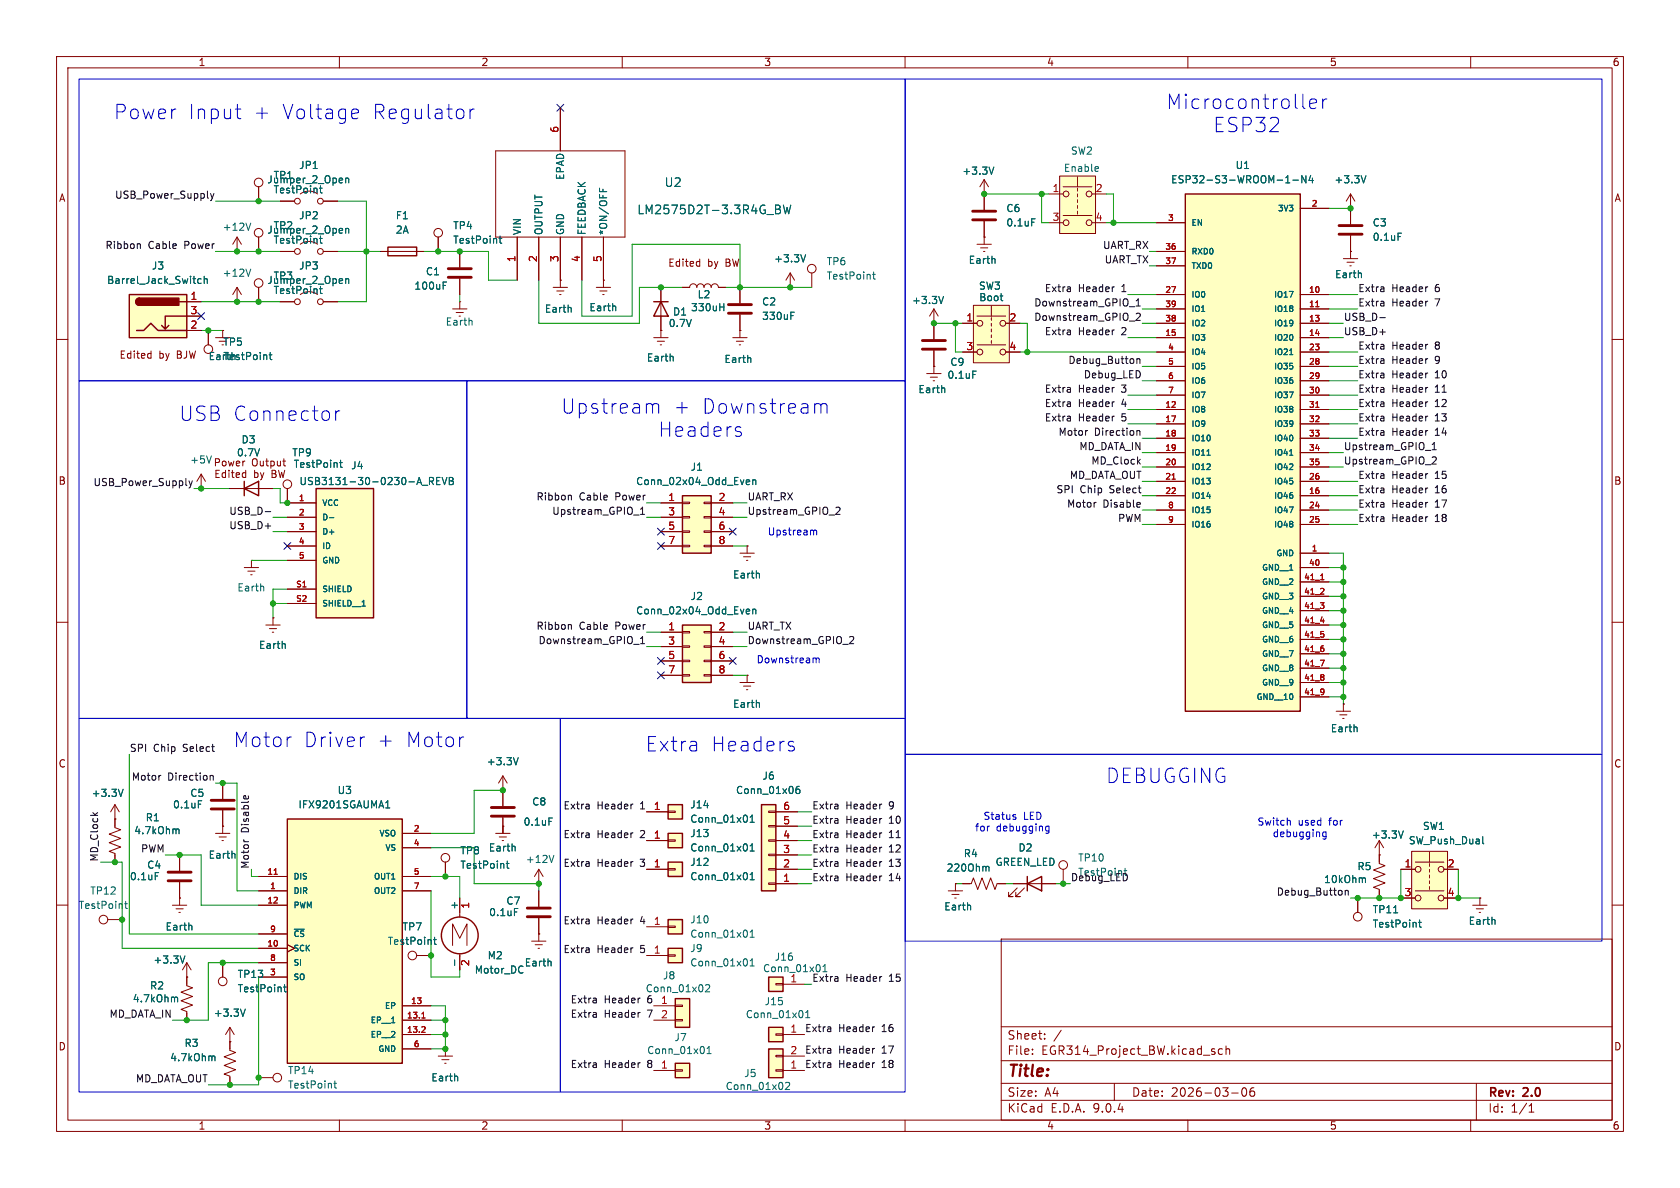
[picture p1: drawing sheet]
<svg xmlns="http://www.w3.org/2000/svg" width="297mm" height="210mm" viewBox="0 0 297 210" stroke-linecap="round" stroke-linejoin="round" font-family="sans-serif">
<defs><g id="words">
<g font-size="3.5" fill="#0000c2">
<text x="20.1" y="21.3">Power</text>
<text x="33.2" y="21.3">Input</text>
<text x="44.7" y="21.3">+</text>
<text x="49.7" y="21.3">Voltage</text>
<text x="65.6" y="21.3">Regulator</text>
<text x="206.2" y="19.5">Microcontroller</text>
<text x="214.4" y="23.6">ESP32</text>
<text x="31.7" y="74.7">USB Connector</text>
<text x="99.2" y="73.4">Upstream</text>
<text x="116.4" y="77.5">Headers</text>
<text x="119" y="73.4">+</text>
<text x="124" y="73.4">Downstream</text>
<text x="41.2" y="132.3">Motor</text>
<text x="53.7" y="132.3">Driver</text>
<text x="66.5" y="132.3">+</text>
<text x="71.6" y="132.3">Motor</text>
<text x="114.1" y="133.1">Extra</text>
<text x="125.7" y="133.1">Headers</text>
<text x="195.5" y="138.7">DEBUGGING</text>
</g>
<text font-size="2.8" fill="#840000" x="178" y="190.9">Title:</text>
<g font-size="2.1" fill="#006464">
<text x="117.4" y="33.2">U2</text>
<text x="112.6" y="38.1">LM2575D2T-3.3R4G_BW</text>
</g>
<g font-size="2.1" fill="#840000">
<text x="178" y="184">Sheet:</text>
<text x="178" y="186.7">File:</text>
<text x="184.1" y="186.7">EGR314_Project_BW.kicad_sch</text>
<text x="178" y="196.9">KiCad</text>
<text x="178" y="194.1">Size:</text>
<text x="184.7" y="194.1">A4</text>
<text x="185.7" y="196.9">E.D.A.</text>
<text x="193.3" y="196.9">9.0.4</text>
<text x="200" y="194.1">Date:</text>
<text x="207" y="194.1">2026-03-06</text>
<text x="263" y="194.3">Rev:</text>
<text x="263" y="196.9">Id:</text>
<text x="267.1" y="196.9">1/1</text>
<text x="269.4" y="194.3">2.0</text>
</g>
<g font-size="1.8" fill="#840000">
<text x="35" y="11.9">1</text>
<text x="85" y="11.9">2</text>
<text x="135" y="11.9">3</text>
<text x="185" y="11.9">4</text>
<text x="235" y="11.9">5</text>
<text x="285" y="11.9">6</text>
<text x="10.3" y="35.9">A</text>
<text x="285.3" y="35.9">A</text>
<text x="118" y="47.3">Edited</text>
<text x="125.1" y="47.3">by</text>
<text x="128.4" y="47.3">BW</text>
<text x="21" y="63.6">Edited</text>
<text x="28.1" y="63.6">by</text>
<text x="31.4" y="63.6">BJW</text>
<text x="10.3" y="85.9">B</text>
<text x="285.3" y="85.9">B</text>
<text x="10.3" y="135.9">C</text>
<text x="285.3" y="135.9">C</text>
<text x="10.3" y="185.9">D</text>
<text x="285.3" y="185.9">D</text>
<text x="35" y="199.9">1</text>
<text x="85" y="199.9">2</text>
<text x="135" y="199.9">3</text>
<text x="185" y="199.9">4</text>
<text x="235" y="199.9">5</text>
<text x="285" y="199.9">6</text>
</g>
<g font-size="1.8" fill="#a90000">
<text x="98.8" y="23.6" transform="rotate(-90 98.8 23.6)">6</text>
<text x="186" y="34">1</text>
<text x="193.6" y="34">2</text>
<text x="186" y="39.1">3</text>
<text x="193.6" y="39.1">4</text>
<text x="91.2" y="46.4" transform="rotate(-90 91.2 46.4)">1</text>
<text x="95" y="46.4" transform="rotate(-90 95 46.4)">2</text>
<text x="98.8" y="46.4" transform="rotate(-90 98.8 46.4)">3</text>
<text x="102.6" y="46.4" transform="rotate(-90 102.6 46.4)">4</text>
<text x="106.4" y="46.4" transform="rotate(-90 106.4 46.4)">5</text>
<text x="33.6" y="53.1">1</text>
<text x="33.6" y="55.6">3</text>
<text x="33.6" y="58.2">2</text>
<text x="170.7" y="56.9">1</text>
<text x="178.4" y="56.9">2</text>
<text x="170.7" y="62">3</text>
<text x="178.4" y="62">4</text>
<text x="118" y="88.6">1</text>
<text x="126.9" y="88.6">2</text>
<text x="118" y="91.2">3</text>
<text x="118" y="93.7">5</text>
<text x="126.9" y="91.2">4</text>
<text x="126.9" y="93.7">6</text>
<text x="118" y="96.3">7</text>
<text x="126.9" y="96.3">8</text>
<text x="118" y="111.5">1</text>
<text x="126.9" y="111.5">2</text>
<text x="118" y="114">3</text>
<text x="118" y="116.6">5</text>
<text x="118" y="119.1">7</text>
<text x="126.9" y="114">4</text>
<text x="126.9" y="116.6">6</text>
<text x="126.9" y="119.1">8</text>
<text x="115.5" y="143.3">1</text>
<text x="138.4" y="143.3">6</text>
<text x="115.5" y="148.3">1</text>
<text x="138.4" y="148.3">4</text>
<text x="138.4" y="145.8">5</text>
<text x="115.5" y="153.4">1</text>
<text x="138.4" y="156">1</text>
<text x="138.4" y="153.4">2</text>
<text x="138.4" y="150.9">3</text>
<text x="248.2" y="153.4">1</text>
<text x="255.8" y="153.4">2</text>
<text x="83.3" y="160.7" transform="rotate(-90 83.3 160.7)">1</text>
<text x="248.2" y="158.5">3</text>
<text x="255.8" y="158.5">4</text>
<text x="115.5" y="163.6">1</text>
<text x="83.3" y="170.9" transform="rotate(-90 83.3 170.9)">2</text>
<text x="115.5" y="168.7">1</text>
<text x="116.8" y="177.5">1</text>
<text x="116.8" y="180.1">2</text>
<text x="139.6" y="182.6">1</text>
<text x="116.8" y="189">1</text>
<text x="139.6" y="189">1</text>
<text x="139.6" y="186.4">2</text>
</g>
<g font-size="1.8" fill="#006464">
<text x="189.2" y="27.5">SW2</text>
<text x="47.2" y="32.6">Jumper_2_Open</text>
<text x="48.3" y="31.9">TP1</text>
<text x="48.3" y="34.4">TestPoint</text>
<text x="52.8" y="30.1">JP1</text>
<text x="99.9" y="31.9" transform="rotate(-90 99.9 31.9)">EPAD</text>
<text x="170" y="31.1">+3.3V</text>
<text x="188" y="30.6">Enable</text>
<text x="206.9" y="32.6">ESP32-S3-WROOM-1-N4</text>
<text x="218.3" y="30.1">U1</text>
<text x="235.8" y="32.6">+3.3V</text>
<text x="39.3" y="41">+12V</text>
<text x="47.2" y="41.5">Jumper_2_Open</text>
<text x="48.3" y="40.7">TP2</text>
<text x="52.8" y="39">JP2</text>
<text x="69.9" y="39">F1</text>
<text x="69.9" y="41.5">2A</text>
<text x="80" y="40.7">TP4</text>
<text x="92.3" y="41.7" transform="rotate(-90 92.3 41.7)">VIN</text>
<text x="96.1" y="41.7" transform="rotate(-90 96.1 41.7)">OUTPUT</text>
<text x="99.9" y="41.7" transform="rotate(-90 99.9 41.7)">GND</text>
<text x="103.7" y="41.7" transform="rotate(-90 103.7 41.7)">FEEDBACK</text>
<text x="107.5" y="41.7" transform="rotate(-90 107.5 41.7)">*ON/OFF</text>
<text x="177.8" y="37.7">C6</text>
<text x="177.8" y="40.2">0.1uF</text>
<text x="242.6" y="40.2">C3</text>
<text x="26.7" y="47.9">J3</text>
<text x="48.3" y="43.3">TestPoint</text>
<text x="52.8" y="47.9">JP3</text>
<text x="80" y="43.3">TestPoint</text>
<text x="136.8" y="46.6">+3.3V</text>
<text x="146.1" y="47.1">TP6</text>
<text x="171.2" y="46.8">Earth</text>
<text x="242.6" y="42.8">0.1uF</text>
<text x="18.8" y="50.4">Barrel_Jack_Switch</text>
<text x="39.3" y="49.1">+12V</text>
<text x="47.2" y="50.4">Jumper_2_Open</text>
<text x="48.3" y="49.6">TP3</text>
<text x="48.3" y="52.2">TestPoint</text>
<text x="73.2" y="51.4">100uF</text>
<text x="75.2" y="48.9">C1</text>
<text x="123.2" y="52.9">L2</text>
<text x="146.1" y="49.6">TestPoint</text>
<text x="161.1" y="53.9">+3.3V</text>
<text x="173" y="51.4">SW3</text>
<text x="173" y="53.4">Boot</text>
<text x="235.9" y="49.4">Earth</text>
<text x="78.7" y="57.8">Earth</text>
<text x="96.2" y="55.5">Earth</text>
<text x="104.1" y="55.2">Earth</text>
<text x="118.1" y="58">0.7V</text>
<text x="118.9" y="56">D1</text>
<text x="122.1" y="55.2">330uH</text>
<text x="134.6" y="54.2">C2</text>
<text x="134.6" y="56.7">330uF</text>
<text x="36.8" y="63.9">Earth</text>
<text x="39.4" y="61.3">TP5</text>
<text x="39.4" y="63.9">TestPoint</text>
<text x="114.3" y="64.1">Earth</text>
<text x="128" y="64.4">Earth</text>
<text x="167.9" y="64.9">C9</text>
<text x="162.3" y="69.7">Earth</text>
<text x="167.4" y="67.2">0.1uF</text>
<text x="33.5" y="82.1">+5V</text>
<text x="41.8" y="80.9">0.7V</text>
<text x="42.6" y="78.6">D3</text>
<text x="51.6" y="80.9">TP9</text>
<text x="51.8" y="82.9">TestPoint</text>
<text x="52" y="83.7">by</text>
<text x="55.3" y="83.7">BW</text>
<text x="62" y="83.2">J4</text>
<text x="122" y="83.4">J1</text>
<text x="52.8" y="86">USB3131-30-0230-A_REVB</text>
<text x="112.4" y="86">Conn_02x04_Odd_Even</text>
<text x="41.9" y="104.7">Earth</text>
<text x="122" y="106.3">J2</text>
<text x="129.5" y="102.5">Earth</text>
<text x="112.4" y="108.8">Conn_02x04_Odd_Even</text>
<text x="45.7" y="114.9">Earth</text>
<text x="129.5" y="125.3">Earth</text>
<text x="235.2" y="129.6">Earth</text>
<text x="86" y="135.5">+3.3V</text>
<text x="16.1" y="141.1">+3.3V</text>
<text x="30.5" y="143.1">0.1uF</text>
<text x="33.5" y="141.1">C5</text>
<text x="52.7" y="143.1">IFX9201SGAUMA1</text>
<text x="59.6" y="140.6">U3</text>
<text x="94" y="142.6">C8</text>
<text x="121.9" y="143.1">J14</text>
<text x="130" y="140.6">Conn_01x06</text>
<text x="134.7" y="138">J6</text>
<text x="23.6" y="147.7">4.7kOhm</text>
<text x="25.7" y="145.4">R1</text>
<text x="92.5" y="146.2">0.1uF</text>
<text x="121.9" y="145.6">Conn_01x01</text>
<text x="121.9" y="148.2">J13</text>
<text x="242.4" y="148.4">+3.3V</text>
<text x="249" y="149.5">SW_Push_Dual</text>
<text x="251.5" y="146.9">SW1</text>
<text x="22.9" y="155.8">0.1uF</text>
<text x="25.9" y="153.8">C4</text>
<text x="36.8" y="152">Earth</text>
<text x="81.3" y="151.2">TP8</text>
<text x="81.3" y="153.8">TestPoint</text>
<text x="86.3" y="150.7">Earth</text>
<text x="92.9" y="152.8">+12V</text>
<text x="121.9" y="150.7">Conn_01x01</text>
<text x="121.9" y="155.8">Conn_01x01</text>
<text x="121.9" y="153.3">J12</text>
<text x="167.2" y="154.3">220Ohm</text>
<text x="170.3" y="151.7">R4</text>
<text x="175.9" y="153.3">GREEN_LED</text>
<text x="180" y="150.7">D2</text>
<text x="190.5" y="152.5">TP10</text>
<text x="239.9" y="154">R5</text>
<text x="13.8" y="160.9">TestPoint</text>
<text x="15.9" y="158.3">TP12</text>
<text x="81" y="160.9" transform="rotate(-90 81 160.9)">+</text>
<text x="89.4" y="160.1">C7</text>
<text x="166.8" y="161.1">Earth</text>
<text x="234" y="156.3">10kOhm</text>
<text x="242.6" y="161.6">TP11</text>
<text x="29.2" y="164.7">Earth</text>
<text x="68.4" y="167.2">TestPoint</text>
<text x="71.1" y="164.7">TP7</text>
<text x="86.4" y="162.2">0.1uF</text>
<text x="121.9" y="166">Conn_01x01</text>
<text x="121.9" y="163.4">J10</text>
<text x="242.6" y="164.2">TestPoint</text>
<text x="259.5" y="163.7">Earth</text>
<text x="27" y="170.5">+3.3V</text>
<text x="41.9" y="173.1">TP13</text>
<text x="83.8" y="172.3">Motor_DC</text>
<text x="86.1" y="169.8">M2</text>
<text x="92.7" y="171">Earth</text>
<text x="117.1" y="173.3">J8</text>
<text x="121.9" y="168.5">J9</text>
<text x="121.9" y="171">Conn_01x01</text>
<text x="134.8" y="172.1">Conn_01x01</text>
<text x="136.9" y="170">J16</text>
<text x="139.6" y="173.7">1</text>
<text x="23.4" y="177.4">4.7kOhm</text>
<text x="26.4" y="175.1">R2</text>
<text x="37.7" y="179.9">+3.3V</text>
<text x="41.9" y="175.6">TestPoint</text>
<text x="114.1" y="175.6">Conn_01x02</text>
<text x="135.1" y="177.9">J15</text>
<text x="32.5" y="185.3">R3</text>
<text x="119.1" y="184.3">J7</text>
<text x="131.7" y="180.2">Conn_01x01</text>
<text x="30" y="187.8">4.7kOhm</text>
<text x="50.8" y="190.1">TP14</text>
<text x="76.2" y="191.4">Earth</text>
<text x="114.3" y="186.5">Conn_01x01</text>
<text x="131.5" y="190.6">J5</text>
<text x="50.8" y="192.6">TestPoint</text>
<text x="128.2" y="192.9">Conn_01x02</text>
</g>
<g font-size="1.8" fill="#0f0f0f">
<text x="20.2" y="35.2">USB_Power_Supply</text>
<text x="18.5" y="44.1">Ribbon</text>
<text x="26.2" y="44.1">Cable</text>
<text x="32.7" y="44.1">Power</text>
<text x="194.9" y="44.1">UART_RX</text>
<text x="195.2" y="46.6">UART_TX</text>
<text x="184.6" y="51.7">Extra</text>
<text x="190.6" y="51.7">Header</text>
<text x="198.4" y="51.7">1</text>
<text x="240" y="51.7">Extra</text>
<text x="246" y="51.7">Header</text>
<text x="253.8" y="51.7">6</text>
<text x="182.7" y="56.8">Downstream_GPIO_2</text>
<text x="182.7" y="54.3">Downstream_GPIO_1</text>
<text x="184.6" y="59.3">Extra</text>
<text x="190.6" y="59.3">Header</text>
<text x="198.4" y="59.3">2</text>
<text x="237.5" y="56.8">USB_D-</text>
<text x="237.5" y="59.3">USB_D+</text>
<text x="240" y="54.3">Extra</text>
<text x="246" y="54.3">Header</text>
<text x="253.8" y="54.3">7</text>
<text x="188.8" y="64.4">Debug_Button</text>
<text x="240" y="61.9">Extra</text>
<text x="240" y="64.4">Extra</text>
<text x="246" y="61.9">Header</text>
<text x="246" y="64.4">Header</text>
<text x="253.8" y="61.9">8</text>
<text x="253.8" y="64.4">9</text>
<text x="184.6" y="69.5">Extra</text>
<text x="190.6" y="69.5">Header</text>
<text x="191.5" y="67">Debug_LED</text>
<text x="198.4" y="69.5">3</text>
<text x="240" y="69.5">Extra</text>
<text x="240" y="67">Extra</text>
<text x="246" y="69.5">Header</text>
<text x="246" y="67">Header</text>
<text x="253.8" y="69.5">11</text>
<text x="253.8" y="67">10</text>
<text x="184.6" y="72">Extra</text>
<text x="184.6" y="74.6">Extra</text>
<text x="187" y="77.1">Motor</text>
<text x="190.6" y="72">Header</text>
<text x="190.6" y="74.6">Header</text>
<text x="193.5" y="77.1">Direction</text>
<text x="198.4" y="72">4</text>
<text x="198.4" y="74.6">5</text>
<text x="240" y="74.6">Extra</text>
<text x="240" y="72">Extra</text>
<text x="240" y="77.1">Extra</text>
<text x="246" y="74.6">Header</text>
<text x="246" y="72">Header</text>
<text x="246" y="77.1">Header</text>
<text x="253.8" y="74.6">13</text>
<text x="253.8" y="72">12</text>
<text x="253.8" y="77.1">14</text>
<text x="190.7" y="79.7">MD_DATA_IN</text>
<text x="192.8" y="82.2">MD_Clock</text>
<text x="237.5" y="82.2">Upstream_GPIO_2</text>
<text x="237.5" y="79.7">Upstream_GPIO_1</text>
<text x="16.4" y="86">USB_Power_Supply</text>
<text x="94.7" y="88.6">Ribbon</text>
<text x="102.4" y="88.6">Cable</text>
<text x="108.9" y="88.6">Power</text>
<text x="132.1" y="88.6">UART_RX</text>
<text x="186.7" y="87.3">SPI</text>
<text x="188.5" y="89.8">Motor</text>
<text x="189" y="84.7">MD_DATA_OUT</text>
<text x="190.9" y="87.3">Chip</text>
<text x="195" y="89.8">Disable</text>
<text x="196.3" y="87.3">Select</text>
<text x="240" y="89.8">Extra</text>
<text x="240" y="87.3">Extra</text>
<text x="240" y="84.7">Extra</text>
<text x="246" y="89.8">Header</text>
<text x="246" y="87.3">Header</text>
<text x="246" y="84.7">Header</text>
<text x="253.8" y="89.8">17</text>
<text x="253.8" y="87.3">16</text>
<text x="253.8" y="84.7">15</text>
<text x="40.4" y="93.6">USB_D+</text>
<text x="40.4" y="91.1">USB_D-</text>
<text x="97.5" y="91.1">Upstream_GPIO_1</text>
<text x="132.1" y="91.1">Upstream_GPIO_2</text>
<text x="197.6" y="92.4">PWM</text>
<text x="240" y="92.4">Extra</text>
<text x="246" y="92.4">Header</text>
<text x="253.8" y="92.4">18</text>
<text x="94.7" y="111.4">Ribbon</text>
<text x="95.1" y="114">Downstream_GPIO_1</text>
<text x="102.4" y="111.4">Cable</text>
<text x="108.9" y="111.4">Power</text>
<text x="132.1" y="111.4">UART_TX</text>
<text x="132.1" y="114">Downstream_GPIO_2</text>
<text x="22.9" y="133">SPI</text>
<text x="27.1" y="133">Chip</text>
<text x="32.5" y="133">Select</text>
<text x="23.2" y="138.1">Motor</text>
<text x="29.6" y="138.1">Direction</text>
<text x="99.5" y="143.2">Extra</text>
<text x="105.5" y="143.2">Header</text>
<text x="113.3" y="143.2">1</text>
<text x="143.5" y="143.2">Extra</text>
<text x="149.5" y="143.2">Header</text>
<text x="157.3" y="143.2">9</text>
<text x="44.1" y="147.2" transform="rotate(-90 44.1 147.2)">Disable</text>
<text x="99.5" y="148.2">Extra</text>
<text x="105.5" y="148.2">Header</text>
<text x="113.3" y="148.2">2</text>
<text x="143.5" y="145.7">Extra</text>
<text x="143.5" y="148.2">Extra</text>
<text x="149.5" y="145.7">Header</text>
<text x="149.5" y="148.2">Header</text>
<text x="157.3" y="145.7">10</text>
<text x="157.3" y="148.2">11</text>
<text x="17.4" y="152.4" transform="rotate(-90 17.4 152.4)">MD_Clock</text>
<text x="24.8" y="150.8">PWM</text>
<text x="44.1" y="153.7" transform="rotate(-90 44.1 153.7)">Motor</text>
<text x="99.5" y="153.3">Extra</text>
<text x="105.5" y="153.3">Header</text>
<text x="113.3" y="153.3">3</text>
<text x="143.5" y="150.8">Extra</text>
<text x="143.5" y="153.3">Extra</text>
<text x="143.5" y="155.9">Extra</text>
<text x="149.5" y="150.8">Header</text>
<text x="149.5" y="153.3">Header</text>
<text x="149.5" y="155.9">Header</text>
<text x="157.3" y="150.8">12</text>
<text x="157.3" y="153.3">13</text>
<text x="157.3" y="155.9">14</text>
<text x="189.2" y="155.9">Debug_LED</text>
<text x="190.5" y="155">TestPoint</text>
<text x="225.6" y="158.4">Debug_Button</text>
<text x="99.5" y="163.5">Extra</text>
<text x="105.5" y="163.5">Header</text>
<text x="113.3" y="163.5">4</text>
<text x="99.5" y="168.6">Extra</text>
<text x="105.5" y="168.6">Header</text>
<text x="113.3" y="168.6">5</text>
<text x="143.5" y="173.6">Extra</text>
<text x="149.5" y="173.6">Header</text>
<text x="157.3" y="173.6">15</text>
<text x="19.3" y="180">MD_DATA_IN</text>
<text x="100.8" y="180">Extra</text>
<text x="100.8" y="177.5">Extra</text>
<text x="106.8" y="180">Header</text>
<text x="106.8" y="177.5">Header</text>
<text x="114.6" y="180">7</text>
<text x="114.6" y="177.5">6</text>
<text x="142.2" y="182.5">Extra</text>
<text x="148.2" y="182.5">Header</text>
<text x="156" y="182.5">16</text>
<text x="23.9" y="191.4">MD_DATA_OUT</text>
<text x="100.8" y="188.9">Extra</text>
<text x="106.8" y="188.9">Header</text>
<text x="114.6" y="188.9">8</text>
<text x="142.2" y="188.9">Extra</text>
<text x="142.2" y="186.3">Extra</text>
<text x="148.2" y="188.9">Header</text>
<text x="148.2" y="186.3">Header</text>
<text x="156" y="188.9">18</text>
<text x="156" y="186.3">17</text>
</g>
<g font-size="1.8" fill="#0000c2">
<text x="135.6" y="94.8">Upstream</text>
<text x="133.7" y="117.5">Downstream</text>
<text x="172.3" y="147.2">for</text>
<text x="173.8" y="145.1">Status</text>
<text x="176.1" y="147.2">debugging</text>
<text x="180.9" y="145.1">LED</text>
<text x="222.2" y="146.1">Switch</text>
<text x="224.9" y="148.2">debugging</text>
<text x="229.5" y="146.1">used</text>
<text x="235.1" y="146.1">for</text>
</g>
<g font-size="1.4" fill="#a90000">
<text x="206.4" y="39.1">3</text>
<text x="231.8" y="36.6">2</text>
<text x="205.9" y="44.2">36</text>
<text x="205.9" y="46.7">37</text>
<text x="205.9" y="51.8">27</text>
<text x="231.3" y="51.8">10</text>
<text x="205.9" y="54.4">39</text>
<text x="205.9" y="56.9">38</text>
<text x="205.9" y="59.4">15</text>
<text x="231.3" y="54.4">11</text>
<text x="231.3" y="56.9">13</text>
<text x="231.3" y="59.4">14</text>
<text x="206.4" y="62">4</text>
<text x="206.4" y="64.5">5</text>
<text x="231.3" y="62">23</text>
<text x="231.3" y="64.5">28</text>
<text x="206.4" y="67.1">6</text>
<text x="206.4" y="69.6">7</text>
<text x="231.3" y="67.1">29</text>
<text x="231.3" y="69.6">30</text>
<text x="205.9" y="72.1">12</text>
<text x="205.9" y="74.7">17</text>
<text x="205.9" y="77.2">18</text>
<text x="231.3" y="72.1">31</text>
<text x="231.3" y="74.7">32</text>
<text x="231.3" y="77.2">33</text>
<text x="205.9" y="79.8">19</text>
<text x="205.9" y="82.3">20</text>
<text x="231.3" y="79.8">34</text>
<text x="231.3" y="82.3">35</text>
<text x="52.7" y="88.6">1</text>
<text x="205.9" y="84.8">21</text>
<text x="205.9" y="87.4">22</text>
<text x="206.4" y="89.9">8</text>
<text x="231.3" y="84.8">26</text>
<text x="231.3" y="87.4">16</text>
<text x="231.3" y="89.9">24</text>
<text x="52.7" y="91.2">2</text>
<text x="52.7" y="93.7">3</text>
<text x="206.4" y="92.5">9</text>
<text x="231.3" y="92.5">25</text>
<text x="52.7" y="96.3">4</text>
<text x="52.7" y="98.8">5</text>
<text x="231.3" y="100.1">40</text>
<text x="231.8" y="97.5">1</text>
<text x="52.2" y="103.9">S1</text>
<text x="52.2" y="106.4">S2</text>
<text x="230.4" y="102.6">41_1</text>
<text x="230.4" y="105.2">41_2</text>
<text x="230.4" y="107.7">41_3</text>
<text x="230.4" y="110.2">41_4</text>
<text x="230.4" y="112.8">41_5</text>
<text x="230.4" y="115.3">41_6</text>
<text x="230.4" y="117.9">41_7</text>
<text x="230.4" y="120.4">41_8</text>
<text x="230.4" y="122.9">41_9</text>
<text x="73" y="147.1">2</text>
<text x="73" y="149.6">4</text>
<text x="47.2" y="154.7">11</text>
<text x="73" y="154.7">5</text>
<text x="47.2" y="159.8">12</text>
<text x="47.6" y="157.2">1</text>
<text x="73" y="157.2">7</text>
<text x="47.2" y="167.4">10</text>
<text x="47.6" y="164.8">9</text>
<text x="47.6" y="169.9">8</text>
<text x="47.6" y="172.5">3</text>
<text x="72.6" y="177.5">13</text>
<text x="71.8" y="180.1">13.1</text>
<text x="71.8" y="182.6">13.2</text>
<text x="73" y="185.2">6</text>
</g>
<g font-size="1.4" fill="#006464">
<text x="210.6" y="40.1">EN</text>
<text x="225.8" y="37.6">3V3</text>
<text x="210.6" y="45.2">RXD0</text>
<text x="210.6" y="47.7">TXD0</text>
<text x="210.6" y="52.8">IO0</text>
<text x="225.1" y="52.8">IO17</text>
<text x="210.6" y="55.3">IO1</text>
<text x="210.6" y="57.9">IO2</text>
<text x="225.1" y="55.3">IO18</text>
<text x="225.1" y="57.9">IO19</text>
<text x="210.6" y="60.4">IO3</text>
<text x="210.6" y="63">IO4</text>
<text x="210.6" y="65.5">IO5</text>
<text x="225.1" y="60.4">IO20</text>
<text x="225.1" y="63">IO21</text>
<text x="225.1" y="65.5">IO35</text>
<text x="210.6" y="68">IO6</text>
<text x="210.6" y="70.6">IO7</text>
<text x="225.1" y="68">IO36</text>
<text x="225.1" y="70.6">IO37</text>
<text x="210.6" y="73.1">IO8</text>
<text x="210.6" y="75.7">IO9</text>
<text x="225.1" y="73.1">IO38</text>
<text x="225.1" y="75.7">IO39</text>
<text x="210.6" y="78.2">IO10</text>
<text x="210.6" y="80.7">IO11</text>
<text x="210.6" y="83.3">IO12</text>
<text x="225.1" y="78.2">IO40</text>
<text x="225.1" y="80.7">IO41</text>
<text x="225.1" y="83.3">IO42</text>
<text x="56.9" y="89.6">VCC</text>
<text x="210.6" y="85.8">IO13</text>
<text x="210.6" y="88.4">IO14</text>
<text x="225.1" y="85.8">IO45</text>
<text x="225.1" y="88.4">IO46</text>
<text x="56.9" y="92.2">D-</text>
<text x="56.9" y="94.7">D+</text>
<text x="210.6" y="90.9">IO15</text>
<text x="210.6" y="93.4">IO16</text>
<text x="225.1" y="90.9">IO47</text>
<text x="225.1" y="93.4">IO48</text>
<text x="56.9" y="97.3">ID</text>
<text x="56.9" y="99.8">GND</text>
<text x="223" y="101.1">GND__1</text>
<text x="225.5" y="98.5">GND</text>
<text x="56.9" y="104.9">SHIELD</text>
<text x="56.9" y="107.4">SHIELD__1</text>
<text x="223" y="103.6">GND__2</text>
<text x="223" y="106.1">GND__3</text>
<text x="223" y="108.7">GND__4</text>
<text x="223" y="111.2">GND__5</text>
<text x="223" y="113.8">GND__6</text>
<text x="223" y="116.3">GND__7</text>
<text x="223" y="118.8">GND__8</text>
<text x="222" y="123.9">GND__10</text>
<text x="223" y="121.4">GND__9</text>
<text x="66.9" y="148.1">VSO</text>
<text x="51.8" y="155.7">DIS</text>
<text x="66" y="155.7">OUT1</text>
<text x="68" y="150.6">VS</text>
<text x="51.8" y="158.2">DIR</text>
<text x="51.8" y="160.8">PWM</text>
<text x="66" y="158.2">OUT2</text>
<text x="51.8" y="165.8">~{CS}</text>
<text x="51.8" y="168.4">SCK</text>
<text x="51.8" y="170.9">SI</text>
<text x="51.8" y="173.5">SO</text>
<text x="67.9" y="178.5">EP</text>
<text x="65.4" y="181.1">EP__1</text>
<text x="65.4" y="183.6">EP__2</text>
<text x="66.8" y="186.2">GND</text>
</g>
</g></defs>
<g fill="none" stroke="#840000" stroke-width=".18">
<path d="M10 10h277v190h-277zM12 12h273v186h-273zM60 10v2M110 10v2M160 10v2M210 10v2M260 10v2M10 60h2M285 60h2M10 110h2M285 110h2M10 160h2"/>
<path d="M177 166h108v32h-108zM285 160h2M60 198v2M110 198v2M160 198v2M177 194.5h108M177 191.5h108M177 187.5h108M177 181.5h108M182.5 186.3v.1M182.5 185.5v.1M184.7 183.6v.1"/>
<path d="M184.7 182.8v.1M187.6 182.1l-1.3 2M197 191.5v3M210 198v2M214.7 186v.3M216.1 185.5l-.4-.1-.3 .3v.4l.1 .2h.6M216.7 185.5l.3-.1 .3 .1 .1 .9M216.7 184.9v1.5M217.7 193.2h1.2M219.7 192.4l.2-.1a.81 .81 0 0 1 .6 .6 .81 .81 0 0 1-.3 .8l-.2 .1a.81 .81 0 0 1-.3-1.4zM221.7 192.3a.59 .59 0 0 0-.7 .6v.6l.1 .2 .4 .1 .2-.1 .1-.5-.1-.3h-.5l-.2 .3M260 198v2"/>
<path d="M261 191.5v6.5M270.3 196.6h.9M270.3 195.5l.4-.4v1.5"/>
</g>
<path d="M135.9 172.7h2.5v2.6h-2.5z" fill="#ffffc2"/>
<path d="M135.9 172.7h2.5v2.6h-2.5z" fill="none" stroke="#840000" stroke-width=".25"/>
<g fill="none" stroke="#840000" stroke-width=".18">
<path d="M73.7 168.9h2.5M137.2 173.9h1.2v.2h-1.2zM138.4 174h3.8"/>
<circle cx="72.9" cy="168.9" r=".76"/>
</g>
<path d="M76.6 166.1h.5M76.8 165.7v1.1l.3 .1M145.5 170.9l.3-.4v1.3" fill="none" stroke="#006464" stroke-width=".18"/>
<path d="M50.8 144.8h20.3v43.2h-20.3z" fill="#ffffc2"/>
<path d="M50.8 144.8h20.3v43.2h-20.3z" fill="none" stroke="#840000" stroke-width=".25"/>
<g fill="none" stroke="#840000" stroke-width=".18">
<path d="M45.7 154.9h5.1M45.7 157.5h5.1M71.1 154.9h5.1M71.1 157.5h5.1M71.1 147.3h5.1M71.1 149.9h5.1M39.4 170.2v2.5M45.7 160h5.1M45.7 165.1h5.1M45.7 167.6h5.1M45.7 170.2h5.1M45.7 172.7h5.1"/>
<path d="M50.8 167l1.3 .6-1.3 .7M71.1 177.8h5.1M71.1 180.3h5.1M71.1 182.9h5.1M71.1 185.4h5.1"/>
<circle cx="39.4" cy="173.5" r=".76"/>
</g>
<path d="M48.5 154.6h.5M74.6 180h.6M74.8 179.1l.1-.2v1.1M75 181.5l.2 .2-.1 .2-.6 .6h.7" fill="none" stroke="#a90000" stroke-width=".18"/>
<path d="M68.2 142.8h.7M68.2 141.9l.3-.4v1.3M50.1 174.5h.5M50.3 174.1v1l.3 .2M52 164.3h1.8" fill="none" stroke="#006464" stroke-width=".18"/>
<path d="M119.4 176.5h2.5v5.1h-2.5z" fill="#ffffc2"/>
<path d="M119.4 176.5h2.5v5.1h-2.5z" fill="none" stroke="#840000" stroke-width=".25"/>
<path d="M115.6 177.8h3.8M119.4 177.7h1.2v.2h-1.2zM115.6 180.3h3.8M119.4 180.2h1.2v.3h-1.2z" fill="none" stroke="#840000" stroke-width=".18"/>
<path d="M124.7 174.2l.5-.1 .3 .3-.8 .9h.8" fill="none" stroke="#006464" stroke-width=".18"/>
<path d="M119.4 188h2.5v2.5h-2.5z" fill="#ffffc2"/>
<path d="M119.4 188h2.5v2.5h-2.5z" fill="none" stroke="#840000" stroke-width=".25"/>
<path d="M115.6 189.2h3.8M119.4 189.1h1.2v.3h-1.2z" fill="none" stroke="#840000" stroke-width=".18"/>
<path d="M125 186.3h.7M125 185.3l.4-.3v1.3" fill="none" stroke="#006464" stroke-width=".18"/>
<path d="M135.9 181.6h2.5v2.6h-2.5z" fill="#ffffc2"/>
<path d="M135.9 181.6h2.5v2.6h-2.5z" fill="none" stroke="#840000" stroke-width=".25"/>
<path d="M137.2 182.8h1.2v.2h-1.2zM138.4 182.9h3.8" fill="none" stroke="#840000" stroke-width=".18"/>
<path d="M142.4 179.9h.8M142.4 179l.4-.4v1.3" fill="none" stroke="#006464" stroke-width=".18"/>
<path d="M135.9 185.4h2.5v5.1h-2.5z" fill="#ffffc2"/>
<path d="M43.2 86.4l2.5-1.3v2.5zM43.2 85.1v2.5M135.9 185.4h2.5v5.1h-2.5z" fill="none" stroke="#840000" stroke-width=".25"/>
<g fill="none" stroke="#840000" stroke-width=".18">
<path d="M45.7 33v2.6M49.5 35.6h2.6M53.1 34.3a2.54 2.54 0 0 1 3 0M57.1 35.6h2.6M41.9 53.3h.1M41.9 44.5h.1M41.9 50.8l-.8 1.3M41.9 50.8l.8 1.3M41.9 41.9v2.6M41.9 50.8v2.5M41.9 41.9l-.8 1.3M41.9 41.9l.8 1.3"/>
<path d="M45.7 41.9v2.6M45.7 50.8v2.5M49.5 44.5h2.6M53.1 43.2a2.54 2.54 0 0 1 3 0M57.1 44.5h2.6M81.3 44.5v2.7M81.3 49.3v2.8M35.6 86.4h.1M35.6 83.8l-.8 1.3M35.6 83.8l.7 1.3M35.6 83.8v2.6M38.1 81.8l.6-.1 .1-.2v-.3l-.7-.1v1.3"/>
<path d="M38.2 83.7h.4M38.8 83.1h-.6v1.3h.6M39.4 81.6l.3-.1 .3 .3v.3l-.3 .3-.3-.1-.1-.2zM39.9 83.6h-.4l-.2 .2 .1 .5h.5M39.9 83.1v1.3M40.4 81.5l.2 .9 .3-.6 .2 .6 .3-.9M40.5 83.1v.2M40.5 83.6v.8M40.6 86.4h7.7M40.9 83.6h.5M41.1 83.1v1.1l.3 .2M41.7 84l.7-.1-.1-.3h-.4l-.2 .1 .1 .6h.5"/>
<path d="M42 81.5l-.2 .2v.5l.2 .2 .3-.1M42.2 81.5l.2 .3-.6 .1M42.9 81.5v.9M43.2 81.5l-.3 .3M43.4 83.6h-.3l-.3 .2 .2 .5h.4M43.4 83.1v1.3M44.4 99.1h.1M44.4 99.1v1.2M44.6 81.5v.4a.42 .42 0 0 0 .4 .5 .42 .42 0 0 0 .5-.5v-.4M45 83.6h.4l.2 .2-.1 .5h-.5M45 83.1v1.3M46 81.5l.1 .8 .3 .1 .2-.2"/>
<path d="M46 83.6l.3 .8M46.3 84.4l-.3 .4M46.6 81.5v.9M46.6 83.6l-.3 .8M47 81.5h.5M47.2 81.1v1.1l.3 .2M47.9 81.6l.3-.1 .3 .3-.1 .5h-.5M47.9 81.5v1.3M48.1 83.7h.4M48.1 83.1h.4l.3 .3-.3 .3 .3 .2v.3l-.2 .2h-.5zM49 81.5l.1 .8 .3 .1 .2-.2M49.2 83.1l.3 1.3 .3-.9 .2 .9 .3-1.3"/>
<path d="M49.6 81.5v.9M50 81.5h.5M50.2 81.1v1.1l.3 .2M50.8 86.4v2.5M43.2 100.3h2.5M43.8 101h1.3M44.3 101.6h.3M137.2 189.1h1.2v.3h-1.2zM137.2 186.6h1.2v.2h-1.2zM138.4 189.2h3.8M138.4 186.7h3.8"/>
<circle cx="45.7" cy="32.3" r=".76"/>
<circle cx="52.6" cy="35.6" r=".51"/>
<circle cx="56.6" cy="35.6" r=".51"/>
<circle cx="45.7" cy="50" r=".76"/>
<circle cx="45.7" cy="41.1" r=".76"/>
<circle cx="52.6" cy="44.5" r=".51"/>
<circle cx="56.6" cy="44.5" r=".51"/>
<circle cx="50.8" cy="85.6" r=".76"/>
</g>
<g fill="none" stroke="#006464" stroke-width=".18">
<path d="M44.3 39.4l-.4 1.3M56.7 32.8v1.1l.3 .2M61.1 31.5v.8M61.1 31.6l.2-.1h.3l.1 .8M44.3 47.6l-.4 1.2M56.7 41.7v1.1l.3 .2M56.7 50.6v1.1l.3 .2M61.1 40.4v.8M61.1 40.5l.2-.1h.3l.1 .8M78.3 50.5h.5M78.3 49.9h.6M37.4 80.6l-.4 1.3"/>
<path d="M60 81.8h.5M60.2 81.4v1l.3 .2M46.6 103.7v.8M138.9 191.5l.5-.2 .2 .4-.8 .9h.8"/>
</g>
<path d="M79.2 47.5h4.1M79.2 49h4.1" fill="none" stroke="#840000" stroke-width=".51"/>
<path d="M55.9 86.4h10.1v22.8h-10.1z" fill="#ffffc2"/>
<path d="M115.6 53.3h2.5M116.8 53.3l1.3 2.6h-2.5zM55.9 86.4h10.1v22.8h-10.1z" fill="none" stroke="#840000" stroke-width=".25"/>
<g fill="none" stroke="#840000" stroke-width=".18">
<path d="M99.1 19.1v7.6M87.6 26.7h22.9v15.2h-22.9zM77.5 41.9v2.6M80 54.6h2.5M80.6 55.2h1.3M81.3 53.3h.1M81.3 53.3v1.3M91.4 41.9v7.6M95.2 41.9v7.6M99.1 41.9v7.6M102.9 41.9v7.6M106.7 41.9v7.6"/>
<path d="M115.6 59.7h2.5M116.8 58.4h.1M116.8 50.8v8.9M129.5 59.7h2.6M130.8 58.4h.1M130.8 58.4v1.3M139.7 50.8h.1M139.7 48.3l-.8 1.2M139.7 48.3l.8 1.2M139.7 48.3v2.5M143.5 48.3v2.5M165.1 57.2h.1"/>
<path d="M165.1 54.6v5.3M165.1 54.6l-.8 1.3M165.1 54.6l.8 1.3M116.2 60.3h1.3M116.7 61h.3M130.2 60.3h1.2M130.7 61h.2M163.8 66h2.6M164.5 66.7h1.2M165 67.3h.2M165.1 64.8h.1M165.1 62v4"/>
<path d="M50.8 91.4h5.1M50.8 94h5.1M50.8 96.5h5.1M50.8 88.9h5.1M50.8 99.1h5.1M130.8 97.8h2.5M131.4 98.4h1.3M132 99.1h.2M132.1 96.5h.1M132.1 96.5v1.3M47 110.5h2.5M47.6 111.1h1.3"/>
<path d="M48.1 111.8h.3M48.3 109.2h.1M48.3 109.2v1.3M50.8 104.1h5.1M50.8 106.7h5.1M132.1 119.4h.1M132.1 119.4v1.3M39.4 138.4v2.8M130.8 120.7h2.5M131.4 121.3h1.3M132 121.9h.2M20.3 142.2v4.1l1 .4-2 .7 2 .8-2 .8 2 .7-2 .8 1 .4v1.5"/>
<path d="M20.3 144.8h.1M20.3 142.2l-.7 1.3M20.3 142.2l.8 1.3M39.4 143.3v2.8M87.6 147.3h2.6M88.3 148h1.2M88.8 148.6h.2M88.9 146.1h.1M88.9 146.1v1.2M95.2 156.2h.1M95.2 153.7v2.5M95.2 153.7l-.7 1.2"/>
<path d="M95.2 153.7l.8 1.2M40.6 184.2v1.5l1.1 .4-2.1 .7 2.1 .8-2.1 .7 2.1 .8-2.1 .8 1 .3v1.6"/>
<circle cx="77.5" cy="41.1" r=".76"/>
<circle cx="143.5" cy="47.5" r=".76"/>
</g>
<g fill="none" stroke="#006464" stroke-width=".18">
<path d="M106 33.3v.6M106.6 33.5v.4M137.1 36.3h.5l.2 .1 .1 .3-.3 .3M137.1 37h.5M137.6 37a.41 .41 0 0 1 .4 .4 .41 .41 0 0 1-.3 .4h-.6M138.5 36.3l.4 1.5 .2-1.1 .3 1.1 .4-1.5M83.4 56.7l.1 .8M88.2 42.2h.5M88.4 41.7v1.1l.3 .2M142.4 45l-.4 1.3M154.3 48.5h.4M154.4 48.1v1.1l.3 .1"/>
<path d="M166.8 52.4l-.4 1.3M119 63v.8M132.7 63.3v.8M167 68.6v.8M172 65.6h.6M58.3 91.5h.7M74.7 85.8h.9M75.9 85.1l.6-.1 .1-.2v-.3l-.7-.1v1.3M76.2 85.1l.4 .6M77.2 85h.4M77.8 84.4h-.6v1.3h.6M78.2 84.4l.4 1.3 .4-1.3"/>
<path d="M79.4 84.4h.5l.2 .2-.2 .4 .2 .1 .1 .3-.3 .3h-.5zM79.4 85h.5M50.4 113.8v.8M64 107.1h.6M134.2 101.4l.1 .8M21.8 139.5l-.5 1.3M134.2 124.3l.1 .7M31.3 146.5l.4 .2v.7M91 149.7l.1 .7M97.9 151.2l-.4 1.3M37.6 186.7l.4 .2v.6"/>
</g>
<path d="M163.1 60.2h4M163.1 61.7h4M37.3 141.5h4.1M37.3 143h4.1" fill="none" stroke="#840000" stroke-width=".51"/>
<path d="M134.6 142.2h2.6v15.3h-2.6z" fill="#ffffc2"/>
<path d="M134.6 142.2h2.6v15.3h-2.6z" fill="none" stroke="#840000" stroke-width=".25"/>
<g fill="none" stroke="#840000" stroke-width=".18">
<path d="M31.7 158.8h.1M31.7 158.8v1.2M95.2 157.5v2.8M135.9 156.1h1.3v.2h-1.3zM135.9 153.5h1.3v.3h-1.3zM135.9 151h1.3v.3h-1.3zM135.9 148.5h1.3v.2h-1.3zM135.9 145.9h1.3v.3h-1.3zM135.9 143.4h1.3v.2h-1.3zM137.2 156.2h3.8M137.2 153.7h3.8M137.2 151.1h3.8"/>
<path d="M137.2 148.6h3.8M137.2 146.1h3.8M137.2 143.5h3.8M30.5 160h2.5M31.1 160.7h1.3M31.6 161.3h.3M94 166.4h2.5M94.6 167h1.3M95.1 167.6h.3M95.2 165.1h.1M95.2 162.3v4.1"/>
</g>
<path d="M141.3 139l-.4 .1a.86 .86 0 0 0 0 1.2l.5-.1v-.5l-.2-.2h-.3l-.2 .2M33.9 163.6v.8M97.4 170v.8" fill="none" stroke="#006464" stroke-width=".18"/>
<path d="M93.2 160.5h4.1M93.2 162.1h4.1" fill="none" stroke="#840000" stroke-width=".51"/>
<path d="M172.1 54h6.3v10.1h-6.3z" fill="#ffffc2"/>
<g fill="none" stroke="#840000" stroke-width=".18">
<path d="M97.8 50.8h2.5M98.4 51.4h1.3M98.9 52.1h.3M99.1 49.5h.1M99.1 49.5v1.3M120.6 50.8h1.3a.64 .64 0 0 1 .7-.6 .64 .64 0 0 1 .6 .6 .64 .64 0 0 1 .6-.6 .64 .64 0 0 1 .7 .6 .64 .64 0 0 1 .6-.6 .64 .64 0 0 1 .6 .6 .64 .64 0 0 1 .7-.6 .64 .64 0 0 1 .6 .6h1.3M123.3 46.2l.4 .1M123.7 45.8v1.3M123.7 47l-.4 .1M130.8 50.8v2.8M130.8 55.6v2.8M170.2 57.2h2.5"/>
<path d="M172.1 54h6.3v10.1h-6.3zM172.7 55.9h5.1M175.3 54.1v1.8M175.3 56.1v.5M175.3 57.2v.5M175.3 58.2v.5M175.3 59.2v.5M177.8 57.2h2.5M170.2 62.2h2.5M172.7 61h5.1M175.3 60.2v.5M177.8 62.2h2.5"/>
<path d="M88.9 139.7h.1M88.9 137.2l-.8 1.2M88.9 137.2l.8 1.2M88.9 137.2v5.3M31.7 151.1v2.8M31.7 156v2.8M38.1 147.3h2.5M38.7 148h1.3M39.2 148.6h.3M39.4 146.1h.1M39.4 146.1v1.2M81.3 158.8v3.3"/>
<path d="M88.9 144.5v2.8M19 162.6h2.6M33 172.7h.1M33 170.2v4l1 .4-2 .8 2 .7-2 .8 2 .8-2 .7 1 .4v1.5M33 170.2l-.7 1.3M33 170.2l.8 1.3M80 167.1v-3.8l1.3 2.6 1.2-2.6v3.8M81.3 168.6v2.9M40.6 184.2h.1M40.6 181.6l-.7 1.3M40.6 181.6l.8 1.3M40.6 181.6v2.6"/>
<path d="M45.7 190.5h2.6M77.5 186.7h2.5M78.1 187.3h1.3M78.6 188h.3M78.7 185.4h.1M78.7 185.4v1.3"/>
<circle cx="173.2" cy="57.2" r=".51"/>
<circle cx="177.3" cy="57.2" r=".51"/>
<circle cx="173.2" cy="62.2" r=".51"/>
<circle cx="177.3" cy="62.2" r=".51"/>
<circle cx="18.3" cy="162.6" r=".76"/>
<circle cx="49" cy="190.5" r=".76"/>
</g>
<g fill="none" stroke="#006464" stroke-width=".18">
<path d="M100.9 54.4l.1 .8M127.2 54.3h.8M128 53.7v1.2M139.8 55.8h.4M139.8 55.2h.6M176.8 52.3h.5M177.2 53.2h.1M91.6 133.9l-.4 1.3M22 159.8h.5M22.2 159.3v1.1l.3 .2M41.5 150.9v.8M97 144.6h.6"/>
<path d="M31 176.3l.4 .1v.7M32.7 169l-.4 1.3M43.4 178.4l-.5 1.2M80.4 169.7v1M92.5 171.9l-.1 .1M59 191.5h.5M59.2 191.1v1.1l.3 .1M80.9 190.3v.8"/>
</g>
<path d="M128.8 53.8h4M128.8 55.4h4M29.7 154.2h4.1M29.7 155.7h4.1M86.9 142.7h4M86.9 144.3h4" fill="none" stroke="#840000" stroke-width=".51"/>
<circle cx="81.3" cy="165.4" r="3.3" fill="none" stroke="#840000" stroke-width=".25"/>
<path d="M187.3 31.1h6.4v10.2h-6.4z" fill="#ffffc2"/>
<g fill="none" stroke="#840000" stroke-width=".18">
<path d="M185.4 34.3h2.6M185.4 39.4h2.6M187.3 31.1h6.4v10.2h-6.4zM188 33h5M188 38.1h5M190.5 31.2v1.8M190.5 33.3v.5M190.5 34.3v.5M190.5 35.3v.5M190.5 36.3v.5M190.5 37.3v.5M193 34.3h2.6"/>
<path d="M193 39.4h2.6"/>
<circle cx="188.5" cy="34.3" r=".51"/>
<circle cx="188.5" cy="39.4" r=".51"/>
<circle cx="192.5" cy="34.3" r=".51"/>
<circle cx="192.5" cy="39.4" r=".51"/>
</g>
<path d="M194 29.5l.2 .3-.6 .1M194.1 30.2l-.1 .1" fill="none" stroke="#006464" stroke-width=".18"/>
<path d="M209.5 34.3h20.4v91.4h-20.4z" fill="#ffffc2"/>
<path d="M209.5 34.3h20.4v91.4h-20.4z" fill="none" stroke="#840000" stroke-width=".25"/>
<g fill="none" stroke="#840000" stroke-width=".18">
<path d="M204.5 39.4h5M229.9 36.8h5M204.5 44.5h5M204.5 47h5M204.5 52.1h5M204.5 54.6h5M204.5 57.2h5M204.5 59.7h5M229.9 52.1h5M229.9 54.6h5M229.9 57.2h5M229.9 59.7h5"/>
<path d="M204.5 62.2h5M204.5 64.8h5M204.5 67.3h5M204.5 69.9h5M204.5 72.4h5M204.5 74.9h5M204.5 77.5h5M229.9 62.2h5M229.9 64.8h5M229.9 67.3h5M229.9 69.9h5M229.9 72.4h5"/>
<path d="M229.9 74.9h5M229.9 77.5h5M204.5 80h5M204.5 82.6h5M204.5 85.1h5M204.5 87.6h5M204.5 90.2h5M204.5 92.7h5M229.9 80h5M229.9 82.6h5M229.9 85.1h5M229.9 87.6h5"/>
<path d="M229.9 90.2h5M229.9 92.7h5M229.9 97.8h5M229.9 100.3h5M229.9 102.9h5M229.9 105.4h5M229.9 108h5M229.9 110.5h5M229.9 113h5M229.9 115.6h5M229.9 118.1h5M229.9 120.7h5"/>
<path d="M229.9 123.2h5M236.2 125.7h2.6M236.9 126.4h1.2M237.4 127h.2M237.5 124.5h.1M237.5 124.5v1.2M243.8 151.1h.1M243.8 148.6l-.7 1.3M243.8 148.6l.8 1.3M243.8 148.6v2.5"/>
</g>
<path d="M227.3 32.3h.7M228.6 31.8h.9M230.9 31.1v1.2l-.8-1.2v1.2M231.7 31l-.3 .9h.8M232 31.5v.8M228 62.7h.6M213.4 80.5h.6M228 80.5h.6M239.9 128.6v.8M248.1 146.9l-.4 1.3" fill="none" stroke="#006464" stroke-width=".18"/>
<g fill="none" stroke="#a90000" stroke-width=".18">
<path d="M232.6 54.2h.6M232.6 72h.6M207.2 84.7h.6M233.4 105h.7M233.4 106.5h.7l-.4 .4M233.4 116.7h.7l-.4 1M233.5 102.5h.6M233.5 109.8h.6M234 104.1v.3M234 107v.5M234 112.1v.4M234 114.7v.4"/>
<path d="M234 119.3v.3M234 119.8v.4M234 121.9v.7M234.1 122.2l-.1 .1"/>
</g>
<path d="M249.6 150.5h6.3v10.2h-6.3z" fill="#ffffc2"/>
<g fill="none" stroke="#840000" stroke-width=".18">
<path d="M238.8 36.8h.1M238.8 34.3v5.3M238.8 34.3l-.8 1.3M238.8 34.3l.7 1.3M36.8 58.4v2.6M38.1 59.7h2.5M39.4 58.4h.1M39.4 58.4v1.3M105.4 50.8h2.5M106 51.4h1.3M106.6 52.1h.2M106.7 49.5h.1"/>
<path d="M106.7 49.5v1.3M237.5 45.7h2.5M238.1 46.4h1.3M238.6 47h.3M238.8 44.5h.1M238.8 41.7v4M38.7 60.3h1.3M78.7 152.4v2.5M167.6 157.5h2.6M168.3 158.1h1.2M168.8 158.8h.2M168.9 156.2h.1"/>
<path d="M168.9 156.2v1.3M170.2 156.2h1.5l.4-1 .7 2 .8-2 .8 2 .7-2 .8 2 .4-1h1.5M179.1 156.2h7.6M179.8 157l-1.5 1.5h.8h-.8v-.8M181.1 157l-1.5 1.5h.7h-.7v-.8M188 153.7v2.5M240 158.8v2.5M243.8 151.1v1.6l1.1 .3-2.1 .8 2.1 .8-2.1 .7 2.1 .8-2.1 .7 1 .4v1.6M247.6 153.7h2.6M247.6 158.8h2.6M249.6 150.5h6.3v10.2h-6.3zM250.2 152.4h5.1"/>
<path d="M250.2 157.5h5.1M252.7 150.6v1.8M252.7 152.7v.5M252.7 153.7v.5M252.7 154.7v.5M252.7 155.7v.5M252.7 156.7v.5M255.3 153.7h2.5M255.3 158.8h2.5M261.6 158.8h.1M261.6 158.8v1.2M260.3 160h2.6"/>
<path d="M261 160.7h1.3M261.5 161.3h.2"/>
<circle cx="36.8" cy="61.7" r=".76"/>
<circle cx="78.7" cy="151.6" r=".76"/>
<circle cx="188" cy="152.9" r=".76"/>
<circle cx="250.7" cy="153.7" r=".51"/>
<circle cx="250.7" cy="158.8" r=".51"/>
<circle cx="254.8" cy="153.7" r=".51"/>
<circle cx="254.8" cy="158.8" r=".51"/>
<circle cx="240" cy="162.1" r=".76"/>
</g>
<g fill="none" stroke="#006464" stroke-width=".18">
<path d="M241.5 31.1l-.4 1.2M108.8 54.1l.1 .8M240.6 48.3l.1 .8M247.2 41.2h.6M47.6 62.7h.5M47.8 62.3v1.1l.3 .2M89.5 152.6h.5M89.7 152.2v1.1l.3 .2M174.5 153.1l.3 .2v.7M198.7 153.9h.5M198.9 153.5v1.1M241 155.2l.4 .2v.6"/>
<path d="M262.1 147.9v1.1l.2 .2M171.5 160.1l.1 .8M246.4 161.4h.7M250.8 163.1h.5M251 162.6v1.1l.3 .2M264.2 162.6l.1 .8"/>
</g>
<path d="M236.7 39.9h4.1M236.7 41.4h4.1" fill="none" stroke="#840000" stroke-width=".51"/>
<path d="M181.6 156.2l2.5-1.3v2.6zM181.6 154.9v2.6" fill="none" stroke="#840000" stroke-width=".25"/>
<path d="M22.9 52.1h10.1v7.6h-10.1z" fill="#ffffc2"/>
<path d="M22.9 52.1h10.1v7.6h-10.1zM24.1 58.4h1.3l1.3-1.2 1.2 1.2h5.1M24.6 52.7a.64 .64 0 0 0-.6 .6 .64 .64 0 0 0 .6 .7M29.8 57.5l-.6 .7M31.7 53.3h1.3M33 55.9h-3.8v2.3l-.6-.7" fill="none" stroke="#840000" stroke-width=".25"/>
<g fill="#840000" stroke="#840000" stroke-width=".25">
<path d="M24.2 52.9l.4-.2v1.3a.63 .63 0 0 1-.5-.4 .63 .63 0 0 1 .1-.7z"/>
<path d="M24.6 52.7h7v1.3h-7z"/>
</g>
<g fill="none" stroke="#840000" stroke-width=".18">
<path d="M33 53.3h2.6M33 55.9h2.6M33 58.4h2.6M49.5 53.3h2.6M53.1 52.1a2.54 2.54 0 0 1 3 0M57.1 53.3h2.6M26.3 62.5h.4M26.7 62v1.3M26.7 63.3h-.4"/>
<circle cx="52.6" cy="53.3" r=".51"/>
<circle cx="56.6" cy="53.3" r=".51"/>
</g>
<path d="M35.6 49.3h-.4l-.2 .2 .1 .5h.5M36.1 49.4l.2-.1h.3v.8M36.1 48.8v1.3M61.1 49.4l.2-.1h.3l.1 .8M61.1 49.3v.8" fill="none" stroke="#006464" stroke-width=".18"/>
<path d="M120.6 110.5h5.1v10.2h-5.1z" fill="#ffffc2"/>
<path d="M120.6 110.5h5.1v10.2h-5.1z" fill="none" stroke="#840000" stroke-width=".25"/>
<g fill="none" stroke="#840000" stroke-width=".18">
<path d="M116.8 111.8h3.8M116.8 114.3h3.8M116.8 116.8h3.8M116.8 119.4h3.8M120.6 111.6h1.3v.3h-1.3zM120.6 114.2h1.3v.2h-1.3zM120.6 116.7h1.3v.3h-1.3zM120.6 119.3h1.3v.2h-1.3zM124.5 111.6h1.2v.3h-1.2zM124.5 114.2h1.2v.2h-1.2zM124.5 116.7h1.2v.3h-1.2zM124.5 119.3h1.2v.2h-1.2z"/>
<path d="M125.7 111.8h3.8M125.7 114.3h3.8M125.7 116.8h3.8M125.7 119.4h3.8"/>
</g>
<path d="M132.1 107.7h.4v.3l-.6 .1M132.5 108.5h-.4M133.1 107.8l.2-.1h.3v.8M133.1 107.7v.8" fill="none" stroke="#006464" stroke-width=".18"/>
<path d="M120.6 87.6h5.1v10.2h-5.1z" fill="#ffffc2"/>
<path d="M68.6 43.7h5.1v1.5h-5.1zM120.6 87.6h5.1v10.2h-5.1z" fill="none" stroke="#840000" stroke-width=".25"/>
<g fill="none" stroke="#840000" stroke-width=".18">
<path d="M174 34.3h.1M174 31.8l-.8 1.2M174 31.8l.8 1.2M174 31.8v5.3M174 39.1v4.1M67.3 44.5h7.6M172.7 43.2h2.6M173.4 43.8h1.2M173.9 44.5h.2M174 41.9h.1M116.8 88.9h3.8M116.8 91.4h3.8"/>
<path d="M116.8 94h3.8M116.8 96.5h3.8M120.6 88.8h1.3v.2h-1.3zM120.6 91.3h1.3v.3h-1.3zM120.6 93.9h1.3v.2h-1.3zM120.6 96.4h1.3v.2h-1.3zM124.5 88.8h1.2v.2h-1.2zM124.5 91.3h1.2v.3h-1.2zM124.5 93.9h1.2v.2h-1.2zM124.5 96.4h1.2v.2h-1.2zM125.7 88.9h3.8M125.7 91.4h3.8"/>
<path d="M125.7 94h3.8M125.7 96.5h3.8"/>
</g>
<path d="M175.7 29.5l-.4 1.3M182.4 38.7h.6M175.9 45.8v.8M132.1 84.8l.4 .1v.2l-.6 .1M132.5 85.6l-.4 .1M133.1 84.9l.2-.1 .3 .1v.8M133.1 84.8v.9" fill="none" stroke="#006464" stroke-width=".18"/>
<path d="M172 37.3h4M172 38.9h4" fill="none" stroke="#840000" stroke-width=".51"/>
<path d="M118.1 147.3h2.5v2.6h-2.5z" fill="#ffffc2"/>
<path d="M118.1 147.3h2.5v2.6h-2.5z" fill="none" stroke="#840000" stroke-width=".25"/>
<path d="M114.3 148.6h3.8M118.1 148.5h1.3v.2h-1.3z" fill="none" stroke="#840000" stroke-width=".18"/>
<path d="M132.6 150.4h.7M132.6 149.5l.4-.3v1.2" fill="none" stroke="#006464" stroke-width=".18"/>
<path d="M118.1 167.6h2.5v2.6h-2.5z" fill="#ffffc2"/>
<path d="M118.1 167.6h2.5v2.6h-2.5z" fill="none" stroke="#840000" stroke-width=".25"/>
<path d="M114.3 168.9h3.8M118.1 168.8h1.3v.2h-1.3z" fill="none" stroke="#840000" stroke-width=".18"/>
<path d="M132.6 170.8h.7M132.6 169.9l.4-.4v1.3" fill="none" stroke="#006464" stroke-width=".18"/>
<path d="M118.1 152.4h2.5v2.5h-2.5z" fill="#ffffc2"/>
<path d="M118.1 152.4h2.5v2.5h-2.5z" fill="none" stroke="#840000" stroke-width=".25"/>
<path d="M114.3 153.7h3.8M118.1 153.5h1.3v.3h-1.3z" fill="none" stroke="#840000" stroke-width=".18"/>
<path d="M132.6 155.5h.7M132.6 154.6l.4-.4v1.3" fill="none" stroke="#006464" stroke-width=".18"/>
<path d="M118.1 162.6h2.5v2.5h-2.5z" fill="#ffffc2"/>
<path d="M118.1 162.6h2.5v2.5h-2.5z" fill="none" stroke="#840000" stroke-width=".25"/>
<path d="M114.3 163.8h3.8M118.1 163.7h1.3v.3h-1.3z" fill="none" stroke="#840000" stroke-width=".18"/>
<path d="M132.6 165.7h.7M132.6 164.8l.4-.4v1.3" fill="none" stroke="#006464" stroke-width=".18"/>
<path d="M118.1 142.2h2.5v2.6h-2.5z" fill="#ffffc2"/>
<path d="M118.1 142.2h2.5v2.6h-2.5z" fill="none" stroke="#840000" stroke-width=".25"/>
<g fill="none" stroke="#840000" stroke-width=".18">
<path d="M99.1 19.1v7.6M45.7 33v2.6M49.5 35.6h2.6M57.1 35.6h2.6M174 34.3h.1M174 34.3v2.8M174 39.1v2.8M204.5 39.4h5M229.9 36.8h5M238.8 36.8h.1M238.8 36.8v2.8M33 53.3h2.6"/>
<path d="M33 55.9h2.6M33 58.4h2.6M36.8 58.4v2.6M39.4 58.4h.1M45.7 41.9v2.6M45.7 50.8v2.5M49.5 44.5h2.6M49.5 53.3h2.6M57.1 44.5h2.6M57.1 53.3h2.6M67.3 44.5h1.3M73.7 44.5h1.2"/>
<path d="M77.5 41.9v2.6M81.3 44.5v2.7M81.3 49.3v2.8M91.4 41.9v7.6M95.2 41.9v7.6M99.1 49.5h.1M99.1 41.9v7.6M102.9 41.9v7.6M106.7 49.5h.1M106.7 41.9v7.6M116.8 58.4h.1M116.8 50.8v2.5"/>
<path d="M116.8 55.9v2.5M120.6 50.8h1.3M127 50.8h1.3M130.8 58.4h.1M130.8 50.8v2.8M130.8 55.6v2.8M139.7 50.8h.1M165.1 57.2h.1M165.1 57.2v2.7M170.2 57.2h2.5M174 41.9h.1M177.8 57.2h2.5"/>
<path d="M204.5 57.2h5M204.5 44.5h5M204.5 47h5M204.5 52.1h5M204.5 54.6h5M204.5 59.7h5M229.9 57.2h5M229.9 52.1h5M229.9 54.6h5M229.9 59.7h5M238.8 44.5h.1M238.8 41.7v2.8"/>
<path d="M165.1 64.8h.1M165.1 62v2.8M170.2 62.2h2.5M177.8 62.2h2.5M204.5 62.2h5M204.5 64.8h5M204.5 67.3h5M204.5 69.9h5M204.5 72.4h5M204.5 74.9h5M204.5 77.5h5M229.9 62.2h5"/>
<path d="M229.9 64.8h5M229.9 67.3h5M229.9 69.9h5M229.9 72.4h5M229.9 74.9h5M229.9 77.5h5M40.6 86.4h2.6M45.7 86.4h2.6M50.8 86.4v2.5h5.1M50.8 91.4h5.1M50.8 94h5.1M50.8 96.5h5.1"/>
<path d="M50.8 99.1h5.1M116.8 88.9h3.8M116.8 91.4h3.8M116.8 94h3.8M116.8 96.5h3.8M125.7 88.9h3.8M125.7 91.4h3.8M125.7 94h3.8M125.7 96.5h3.8M132.1 96.5h.1M204.5 80h5M204.5 82.6h5"/>
<path d="M204.5 85.1h5M204.5 87.6h5M204.5 90.2h5M204.5 92.7h5M229.9 80h5M229.9 82.6h5M229.9 85.1h5M229.9 87.6h5M229.9 90.2h5M229.9 92.7h5M229.9 97.8h5M48.3 109.2h.1"/>
<path d="M50.8 104.1h5.1M50.8 106.7h5.1M116.8 111.8h3.8M116.8 114.3h3.8M116.8 116.8h3.8M116.8 119.4h3.8M125.7 111.8h3.8M125.7 114.3h3.8M125.7 116.8h3.8M125.7 119.4h3.8M132.1 119.4h.1M229.9 100.3h5"/>
<path d="M229.9 102.9h5M229.9 105.4h5M229.9 108h5M229.9 110.5h5M229.9 113h5M229.9 115.6h5M229.9 118.1h5M39.4 138.4v2.8M88.9 139.7h.1M88.9 139.7v2.8M229.9 120.7h5M229.9 123.2h5"/>
<path d="M237.5 124.5h.1M20.3 144.8h.1M20.3 144.8v1.3M20.3 151.1v1.3M31.7 158.8h.1M31.7 151.1v2.8M31.7 156v2.8M39.4 146.1h.1M39.4 143.3v2.8M45.7 154.9h5.1M45.7 157.5h5.1M71.1 154.9h5.1"/>
<path d="M71.1 157.5h5.1M71.1 147.3h5.1M71.1 149.9h5.1M78.7 152.4v2.5M81.3 158.8v2.5M88.9 146.1h.1M88.9 144.5v2.8M95.2 157.5v2.8M114.3 143.5h3.8M114.3 153.7h3.8M114.3 148.6h3.8M118.1 143.4h1.3v.2h-1.3z"/>
<path d="M137.2 143.5h3.8M137.2 156.2h3.8M137.2 153.7h3.8M137.2 151.1h3.8M137.2 148.6h3.8M137.2 146.1h3.8M168.9 156.2h.1M170.2 156.2h1.2M176.5 156.2h1.3M179.1 156.2h2.5M184.1 156.2h2.6M240 158.8v2.5"/>
<path d="M243.8 151.1h.1M243.8 151.1v1.3M243.8 157.5v1.3M247.6 153.7h2.6M247.6 158.8h2.6M255.3 153.7h2.5M255.3 158.8h2.5M261.6 158.8h.1M33 172.7h.1M33 172.7v1.3M33 179.1v1.2M39.4 170.2v2.5"/>
<path d="M45.7 160h5.1M45.7 165.1h5.1M45.7 167.6h5.1M45.7 170.2h5.1M45.7 172.7h5.1M50.8 167l1.3 .6-1.3 .7M71.1 177.8h5.1M73.7 168.9h2.5M81.3 168.9v2.6M95.2 165.1h.1M95.2 162.3v2.8M40.6 184.2h.1"/>
<path d="M40.6 184.2v1.2M40.6 190.5v1.3M71.1 180.3h5.1M71.1 182.9h5.1M71.1 185.4h5.1M78.7 185.4h.1"/>
</g>
<g fill="none" stroke="#006464" stroke-width=".18">
<path d="M56.7 32.8v1.1l.3 .2M61.1 31.5v.8M61.1 31.6l.2-.1h.3l.1 .8M106 33.3v.6M106.6 33.5v.4M137.1 36.3h.5l.2 .1 .1 .3-.3 .3M137.1 37h.5M137.6 37a.41 .41 0 0 1 .4 .4 .41 .41 0 0 1-.3 .4h-.6M138.5 36.3l.4 1.5 .2-1.1 .3 1.1 .4-1.5M175.7 29.5l-.4 1.3M182.4 38.7h.6M227.3 32.3h.7"/>
<path d="M228.6 31.8h.9M230.9 31.1v1.2l-.8-1.2v1.2M231.7 31l-.3 .9h.8M232 31.5v.8M241.5 31.1l-.4 1.2M35.6 49.3h-.4l-.2 .2 .1 .5h.5M36.1 49.4l.2-.1h.3v.8M36.1 48.8v1.3M56.7 41.7v1.1l.3 .2M56.7 50.6v1.1l.3 .2M61.1 40.4v.8M61.1 49.3v.8"/>
<path d="M61.1 49.4l.2-.1h.3l.1 .8M61.1 40.5l.2-.1h.3l.1 .8M78.3 50.5h.5M78.3 49.9h.6M88.2 42.2h.5M88.4 41.7v1.1l.3 .2M100.9 54.4l.1 .8M108.8 54.1l.1 .8M127.2 54.3h.8M128 53.7v1.2M139.8 55.8h.4M139.8 55.2h.6"/>
<path d="M142.4 45l-.4 1.3M166.8 52.4l-.4 1.3M175.9 45.8v.8M176.8 52.3h.5M177.2 53.2h.1M240.6 48.3l.1 .8M247.2 41.2h.6M47.6 62.7h.5M47.8 62.3v1.1l.3 .2M119 63v.8M132.7 63.3v.8M167 68.6v.8"/>
<path d="M172 65.6h.6M228 62.7h.6M58.3 91.5h.7M60 81.8h.5M60.2 81.4v1l.3 .2M74.7 85.8h.9M75.9 85.1l.6-.1 .1-.2v-.3l-.7-.1v1.3M76.2 85.1l.4 .6M77.2 85h.4M77.8 84.4h-.6v1.3h.6M78.2 84.4l.4 1.3 .4-1.3M79.4 84.4h.5l.2 .2-.2 .4 .2 .1 .1 .3-.3 .3h-.5z"/>
<path d="M79.4 85h.5M132.1 84.8l.4 .1v.2l-.6 .1M132.5 85.6l-.4 .1M133.1 84.9l.2-.1 .3 .1v.8M133.1 84.8v.9M213.4 80.5h.6M228 80.5h.6M50.4 113.8v.8M64 107.1h.6M132.1 107.7h.4v.3l-.6 .1M132.5 108.5h-.4M133.1 107.7v.8"/>
<path d="M133.1 107.8l.2-.1h.3v.8M134.2 101.4l.1 .8M21.8 139.5l-.5 1.3M91.6 133.9l-.4 1.3M134.2 124.3l.1 .7M141.3 139l-.4 .1a.86 .86 0 0 0 0 1.2l.5-.1v-.5l-.2-.2h-.3l-.2 .2M239.9 128.6v.8M31.3 146.5l.4 .2v.7M41.5 150.9v.8M68.2 142.8h.7M68.2 141.9l.3-.4v1.3M89.5 152.6h.5"/>
<path d="M89.7 152.2v1.1l.3 .2M91 149.7l.1 .7M97 144.6h.6M132.6 145.4h.7M132.6 144.5l.4-.4v1.3M132.6 149.5l.4-.3v1.2M132.6 154.6l.4-.4v1.3M132.6 155.5h.7M132.6 150.4h.7M174.5 153.1l.3 .2v.7M241 155.2l.4 .2v.6M248.1 146.9l-.4 1.3"/>
<path d="M262.1 147.9v1.1l.2 .2M31 176.3l.4 .1v.7M32.7 169l-.4 1.3M33.9 163.6v.8M43.4 178.4l-.5 1.2M50.1 174.5h.5M50.3 174.1v1l.3 .2M52 164.3h1.8M76.6 166.1h.5M76.8 165.7v1.1l.3 .1M80.4 169.7v1M92.5 171.9l-.1 .1"/>
<path d="M97.4 170v.8M171.5 160.1l.1 .8M246.4 161.4h.7M250.8 163.1h.5M251 162.6v1.1l.3 .2M264.2 162.6l.1 .8M37.6 186.7l.4 .2v.6M80.9 190.3v.8"/>
</g>
<g fill="none" stroke="#0f0f0f" stroke-width=".18">
<path d="M37.2 34.2l.3 .8M37.5 35l-.3 .5M37.8 34.2l-.3 .8M24.6 43.1l.2 .2v.6M199.7 56.8h.9M199.7 54.2h.9M200.9 55.5l.4-.1 .3 .3-.8 .9h.8M200.9 54.1h.7M200.9 53.2l.3-.4v1.3M243.9 56.2h1M192.2 76.1h.1M201 63.4v.9"/>
<path d="M201 76.1v.9M201 63.5l.2-.1 .3 .1v.8M201 76.2l.2-.1 .3 .1v.8M252 79.6h1M253.2 79.5h.7M253.2 78.6l.4-.4v1.3M33.4 85l.3 .8M33.7 85.8l-.3 .5M34 85l-.3 .8M46.9 90.4h1M100.8 87.5l.2 .2v.7M112 91h1"/>
<path d="M113.2 90.9h.8M113.2 90l.4-.3v1.2M147.8 89.8l.5-.1 .2 .3-.8 .9h.8M193.7 88.8h.1M201.4 88.8l.2 .3-.6 .1M201.5 89.6l-.1 .1M253.2 80.9l.5-.1 .2 .3-.8 .9h.8M100.8 110.4l.2 .2v.6M112 113.9h1M113.2 113.8h.8M113.2 112.9l.4-.4v1.3M149 113.9h1"/>
<path d="M150.2 112.6l.5-.1 .2 .4-.8 .9h.8M28.3 137.1h.1M37.2 137.2l.1-.1h.3l.1 .8M37.2 137.1v.8M43.1 148.4v.2M43.1 140.8l.3-.2 .1 .6M43.9 140.7v.1M237.8 157.4v.8M237.8 157.5l.2-.1 .3 .1 .1 .7"/>
</g>
<g fill="none" stroke="#009600" stroke-width=".18">
<path d="M38.1 35.6h11.4M59.7 35.6h5.1v17.7h-5.1M174 34.3h11.4M184.1 34.3v5.1h1.3M195.6 34.3h1.2v5.1M195.6 39.4h8.9M234.9 36.8h3.9M35.6 53.3h13.9M35.6 58.4h3.8M38.1 44.5h11.4M59.7 44.5h7.6M74.9 44.5h11.5v5h5"/>
<path d="M81.3 52.1v1.2M95.2 49.5v7.7h17.8v-6.4h7.6M102.9 49.5v6.4h8.9v-12.7h19v7.6M128.3 50.8h15.2M165.1 57.2h5.1M168.9 57.2v5h1.3M180.3 57.2h1.3v5M199.4 52.1h5.1M199.4 59.7h5.1M201.9 57.2h2.6M201.9 54.6h2.6M203.2 44.5h1.3"/>
<path d="M203.2 47h1.3M234.9 52.1h5.1M234.9 57.2h2.6M234.9 59.7h2.6M234.9 54.6h5.1M180.3 62.2h24.2M199.4 72.4h5.1M199.4 74.9h5.1M199.4 69.9h5.1M201.9 67.3h2.6M201.9 64.8h2.6M201.9 77.5h2.6"/>
<path d="M234.9 62.2h5.1M234.9 67.3h5.1M234.9 64.8h5.1M234.9 72.4h5.1M234.9 74.9h5.1M234.9 69.9h5.1M234.9 77.5h5.1M34.3 86.4h6.3M44.4 99.1h6.4M48.3 91.4h2.5M48.3 86.4h1.2v2.5h1.3M48.3 94h2.5"/>
<path d="M114.3 91.4h2.5M114.3 88.9h2.5M129.5 96.5h2.6M129.5 91.4h2.6M129.5 88.9h2.6M201.9 80h2.6M201.9 82.6h2.6M201.9 87.6h2.6M201.9 92.7h2.6M201.9 85.1h2.6M201.9 90.2h2.6M234.9 80h2.6"/>
<path d="M234.9 97.8h2.6v26.7M234.9 82.6h2.6M234.9 87.6h5.1M234.9 92.7h5.1M234.9 85.1h5.1M234.9 90.2h5.1M48.3 106.7h2.5M50.8 104.1h-2.5v5.1M114.3 114.3h2.5M114.3 111.8h2.5M129.5 119.4h2.6M129.5 114.3h2.6"/>
<path d="M129.5 111.8h2.6M234.9 118.1h2.6M234.9 102.9h2.6M234.9 105.4h2.6M234.9 100.3h2.6M234.9 110.5h2.6M234.9 108h2.6M234.9 113h2.6M234.9 115.6h2.6M22.9 133.4v31.7h22.8M38.1 138.4h3.8v19.1h3.8M88.9 139.7h-5.1v7.6h-7.6"/>
<path d="M234.9 123.2h2.6M234.9 120.7h2.6M17.8 152.4h3.8v15.2h24.1M29.2 151.1h6.4v8.9h10.1M44.4 153.7v1.2h1.3M76.2 149.9h7.6v6.3h11.4v1.3M76.2 154.9h5.1v3.9M76.2 157.5v15.2h5.1v-1.2M88.9 146.1v1.2M141 156.2h2.5M141 151.1h2.5M141 153.7h2.5"/>
<path d="M141 148.6h2.5M141 146.1h2.5M141 143.5h2.5M168.9 156.2h1.3M177.8 156.2h1.3M186.7 156.2h2.5M247.6 153.7v5.1h-8.8M257.8 153.7v5.1h3.8M45.7 170.2h-8.9v10.1h-6.3M45.7 172.7v19.1h-8.9M76.2 177.8h2.5v7.6h-2.5M142.2 174h1.3"/>
<path d="M76.2 180.3h2.5M76.2 182.9h2.5"/>
</g>
<g fill="none" stroke="#000084" stroke-width=".18">
<path d="M98.5 18.4l1.2 1.3M99.7 18.4l-1.2 1.3M35 55.3l1.2 1.2M36.2 55.3l-1.2 1.2M50.2 95.9l1.2 1.2M51.4 95.9l-1.2 1.2M116.2 93.4l1.2 1.2M116.2 95.9l1.2 1.2M117.4 93.4l-1.2 1.2M117.4 95.9l-1.2 1.2M128.9 93.4l1.2 1.2M130.1 93.4l-1.2 1.2"/>
<path d="M116.2 118.8l1.2 1.2M116.2 116.2l1.2 1.2M117.4 118.8l-1.2 1.2M117.4 116.2l-1.2 1.2M128.9 116.2l1.2 1.2M130.1 116.2l-1.2 1.2"/>
</g>
<g fill="none" stroke="#0000c2" stroke-width=".18">
<path d="M14 14h146v53.3h-146zM41.6 19.3h1M62.5 19.3l.8 .1 .1 .5-1.2 .2M83.1 19.3v1.7M83.8 19.3a.65 .65 0 0 0-.7 .5M160 14h123.2v119.4h-123.2zM230.5 19.1l.2 .1M231.5 18.3l1.2-.2-.1-.5-.7-.1-.4 .4v.9l.2 .3 .2 .1 .7-.1M233.8 17.5v1.7M234.6 17.5a.65 .65 0 0 0-.8 .5M42.1 20.9l.5 .1M63.3 20.9l-.8 .1"/>
<path d="M14 67.3h68.5v59.7h-68.5zM59.3 72.6v1.7M60.1 72.6a.65 .65 0 0 0-.8 .5M82.5 67.3h77.5v59.7h-77.5zM115.5 71.5l.2-.2 .6 .2 .2 .2v1.3M130.7 76.3l.4 .3-.1 .4-.3 .1M130.7 75.4l.3 .2M144.8 71.3l.3 .4M145.1 71.7l.4-.4 .6 .2 .1 .2v1.3M145.1 71.7v1.3M143.8 93.8v.1M143.8 93.9v.7"/>
<path d="M143.8 93.9l.2-.2 .3 .1 .1 .8M143.9 116.3l.4 .2M144.3 116.5l.2-.2 .3 .1v.8M144.3 116.5v.7M14 127h85.1v66h-85.1zM64.2 130.3h.2M81.7 130.3h.3M99.1 127h60.9v66h-60.9zM140.1 131.9l.3 .4-.1 .3-.2 .1M140.1 131l.2 .2M160 133.4h123.2v33h-123.2zM179.3 144.4l.3 .1v.2l-.2 .1h-.2"/>
<path d="M179.3 144l.3 .1M184.8 146.7l.3 .2 .4-.1M185.5 146v1.1l-.3 .2h-.3M185.5 146.1l-.4-.1-.3 .3M227.8 145l.3 .2v.7M234.4 147.1v1l-.2 .2h-.3M234.4 147.1h-.3l-.3 .2 .2 .5h.4"/>
</g>
<g fill="none" stroke="#a90000" stroke-width=".18">
<path d="M232.6 54.2h.6M232.6 72h.6M207.2 84.7h.6M233.4 105h.7M233.4 106.5h.7l-.4 .4M233.4 116.7h.7l-.4 1M233.5 102.5h.6M233.5 109.8h.6M234 104.1v.3M234 107v.5M234 112.1v.4M234 114.7v.4"/>
<path d="M234 119.3v.3M234 119.8v.4M234 121.9v.7M234.1 122.2l-.1 .1M48.5 154.6h.5M74.6 180h.6M74.8 179.1l.1-.2v1.1M75 181.5l.2 .2-.1 .2-.6 .6h.7"/>
</g>
<g fill="#009600" stroke="#009600" stroke-width=".18">
<circle cx="165.1" cy="57.2" r=".46"/>
<circle cx="139.7" cy="50.8" r=".46"/>
<circle cx="130.8" cy="50.8" r=".46"/>
<circle cx="168.9" cy="57.2" r=".46"/>
<circle cx="181.6" cy="62.2" r=".46"/>
<circle cx="257.8" cy="158.8" r=".46"/>
<circle cx="247.6" cy="158.8" r=".46"/>
<circle cx="237.5" cy="123.2" r=".46"/>
<circle cx="237.5" cy="113" r=".46"/>
<circle cx="237.5" cy="118.1" r=".46"/>
<circle cx="237.5" cy="120.7" r=".46"/>
<circle cx="237.5" cy="108" r=".46"/>
<circle cx="237.5" cy="110.5" r=".46"/>
<circle cx="237.5" cy="115.6" r=".46"/>
<circle cx="243.8" cy="158.8" r=".46"/>
<circle cx="240" cy="158.8" r=".46"/>
<circle cx="188" cy="156.2" r=".46"/>
<circle cx="237.5" cy="102.9" r=".46"/>
<circle cx="237.5" cy="105.4" r=".46"/>
<circle cx="237.5" cy="100.3" r=".46"/>
<circle cx="196.8" cy="39.4" r=".46"/>
<circle cx="238.8" cy="36.8" r=".46"/>
<circle cx="184.1" cy="34.3" r=".46"/>
<circle cx="174" cy="34.3" r=".46"/>
<circle cx="40.6" cy="191.8" r=".46"/>
<circle cx="33" cy="180.3" r=".46"/>
<circle cx="78.7" cy="185.4" r=".46"/>
<circle cx="78.7" cy="180.3" r=".46"/>
<circle cx="78.7" cy="182.9" r=".46"/>
<circle cx="45.7" cy="190.5" r=".46"/>
<circle cx="88.9" cy="139.7" r=".46"/>
<circle cx="76.2" cy="168.9" r=".46"/>
<circle cx="39.4" cy="138.4" r=".46"/>
<circle cx="95.2" cy="156.2" r=".46"/>
<circle cx="78.7" cy="154.9" r=".46"/>
<circle cx="39.4" cy="170.2" r=".46"/>
<circle cx="21.6" cy="162.6" r=".46"/>
<circle cx="31.7" cy="151.1" r=".46"/>
<circle cx="20.3" cy="152.4" r=".46"/>
<circle cx="41.9" cy="53.3" r=".46"/>
<circle cx="36.8" cy="58.4" r=".46"/>
<circle cx="81.3" cy="44.5" r=".46"/>
<circle cx="116.8" cy="50.8" r=".46"/>
<circle cx="35.6" cy="86.4" r=".46"/>
<circle cx="48.3" cy="106.7" r=".46"/>
<circle cx="50.8" cy="88.9" r=".46"/>
<circle cx="77.5" cy="44.5" r=".46"/>
<circle cx="45.7" cy="44.5" r=".46"/>
<circle cx="45.7" cy="53.3" r=".46"/>
<circle cx="45.7" cy="35.6" r=".46"/>
<circle cx="41.9" cy="44.5" r=".46"/>
<circle cx="64.8" cy="44.5" r=".46"/>
</g>
<use href="#words"/>
</svg>
